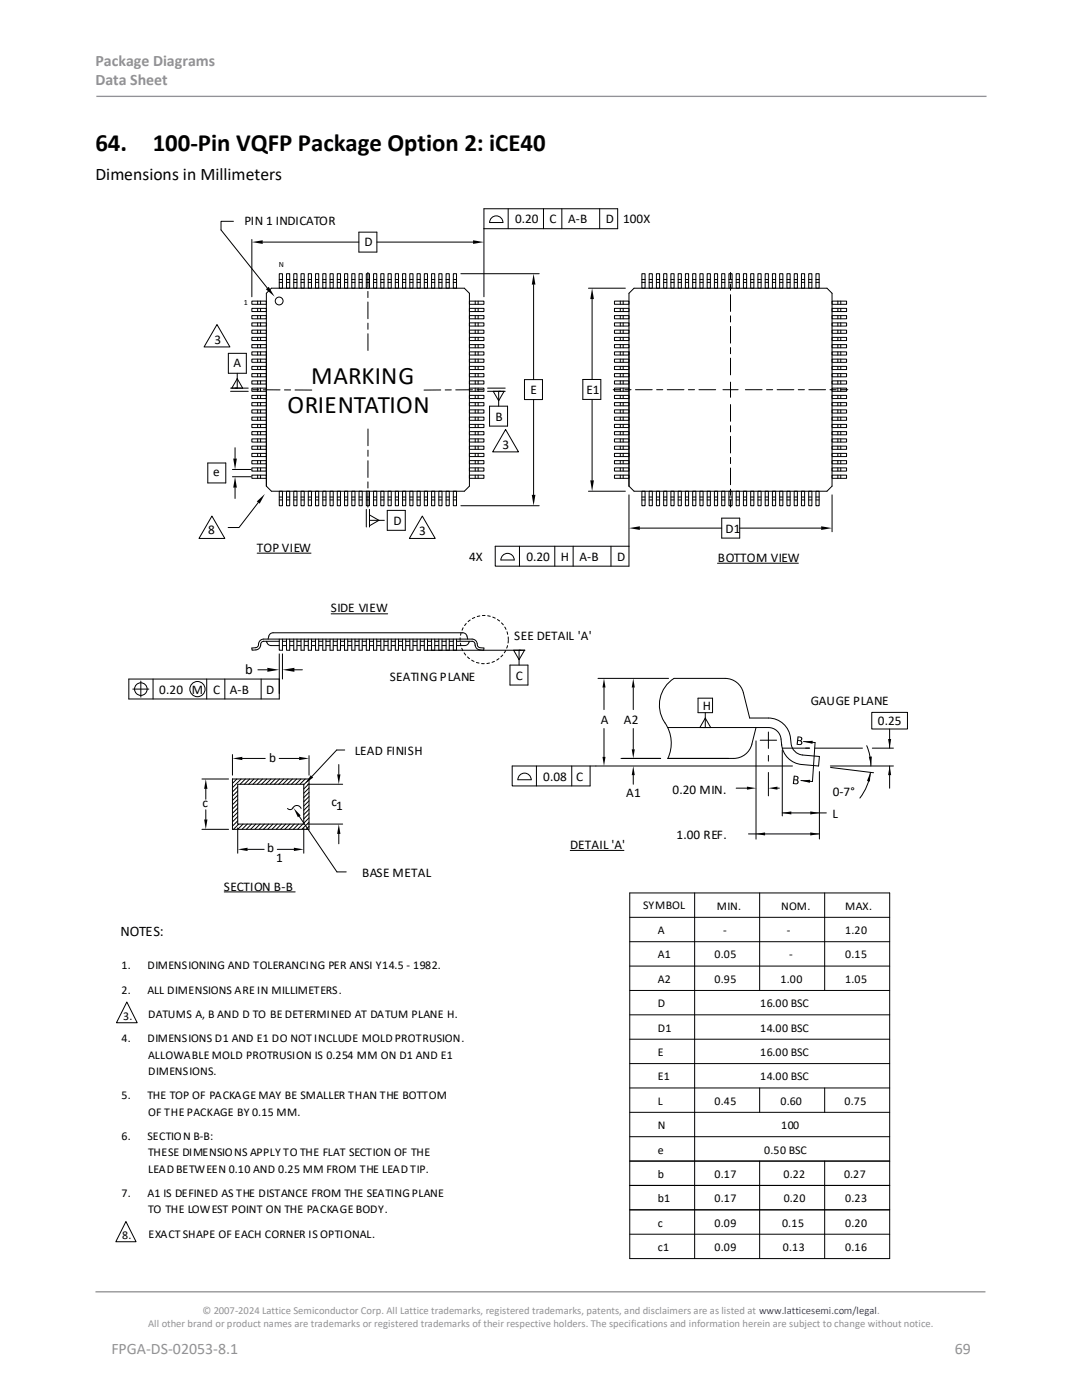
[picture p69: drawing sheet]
<svg xmlns="http://www.w3.org/2000/svg" width="216mm" height="279mm" viewBox="0 0 216 279" stroke-linecap="round" stroke-linejoin="round" font-family="sans-serif">
<defs><g id="words">
<g font-size="5">
<text x="19" y="30.1">64.</text>
<text x="30.5" y="30.1">100-Pin VQFP Package Option 2: iCE40</text>
<text x="62.1" y="76.6">MARKING</text>
<text x="57.4" y="82.4">ORIENTATION</text>
</g>
<text font-size="3.5" x="19" y="35.9">Dimensions in Millimeters</text>
<g font-size="3.2" fill="#919195">
<text x="19" y="13.2">Package Diagrams</text>
<text x="19" y="17.1">Data Sheet</text>
<text x="22.2" y="270.2">FPGA-DS-02053-8.1</text>
<text x="190.5" y="270.2">69</text>
</g>
<g font-size="2.9">
<text x="48.9" y="134.4">b</text>
<text x="24" y="186.8">NOTES:</text>
</g>
<g font-size="2.6">
<text x="48.8" y="44.9">PIN 1 INDICATOR</text>
<text x="102.8" y="44.5">0.20</text>
<text x="109.6" y="44.5">C</text>
<text x="113.4" y="44.5">A-B</text>
<text x="120.9" y="44.5">D</text>
<text x="124.4" y="44.5">100X</text>
<text x="72.7" y="49.2">D</text>
<text x="42.8" y="68.6">3</text>
<text x="46.6" y="73.3">A</text>
<text x="98.9" y="83.9">B</text>
<text x="105.8" y="78.6">E</text>
<text x="117" y="78.6">E1</text>
<text x="100.2" y="89.5">3</text>
<text x="42.5" y="94.9">e</text>
<text x="41.6" y="106.6">8</text>
<text x="78.5" y="104.7">D</text>
<text x="83.7" y="106.8">3</text>
<text x="144.8" y="106.3">D1</text>
<text x="51.2" y="110.1">TOP VIEW</text>
<text x="93.6" y="111.9">4X</text>
<text x="105" y="111.9">0.20</text>
<text x="111.9" y="111.9">H</text>
<text x="115.6" y="111.9">A-B</text>
<text x="123.1" y="111.9">D</text>
<text x="143.2" y="112.1">BOTTOM VIEW</text>
<text x="66" y="122.2">SIDE VIEW</text>
<text x="102.6" y="127.8">SEE DETAIL 'A'</text>
<text x="77.8" y="135.9">SEATING PLANE</text>
<text x="102.9" y="135.7">C</text>
<text x="31.8" y="138.5">0.20 M</text>
<text x="42.5" y="138.5">C</text>
<text x="45.9" y="138.5">A-B</text>
<text x="53.1" y="138.5">D</text>
<text x="140.2" y="141.6">H</text>
<text x="161.8" y="140.7">GAUGE PLANE</text>
<text x="119.9" y="144.4">A</text>
<text x="124.5" y="144.4">A2</text>
<text x="175.2" y="144.8">0.25</text>
<text x="53.7" y="152.1">b</text>
<text x="70.8" y="150.6">LEAD FINISH</text>
<text x="108.4" y="155.8">0.08</text>
<text x="115" y="155.8">C</text>
<text x="40.4" y="161.1">c</text>
<text x="66.1" y="160.8">c</text>
<text x="67.1" y="161.7">1</text>
<text x="125" y="159">A1</text>
<text x="134.2" y="158.4">0.20 MIN.</text>
<text x="166.2" y="158.8">0-7°</text>
<text x="135" y="167.4">1.00 REF.</text>
<text x="166.1" y="163.2">L</text>
<text x="53.3" y="170.1">b</text>
<text x="55.1" y="171.9">1</text>
<text x="113.8" y="169.5">DETAIL 'A'</text>
<text x="44.6" y="177.8">SECTION B-B</text>
<text x="72.2" y="175.1">BASE METAL</text>
</g>
<g font-size="2.4">
<text x="128.3" y="181.5">SYMBOL</text>
<text x="143" y="181.5">MIN.</text>
<text x="155.9" y="181.5">NOM.</text>
<text x="168.7" y="181.5">MAX.</text>
<text x="131.3" y="191.3">A1</text>
<text x="131.3" y="186.4">A</text>
<text x="142.6" y="191.3">0.05</text>
<text x="144.3" y="186.4">-</text>
<text x="157" y="186.4">-</text>
<text x="157.5" y="191.3">-</text>
<text x="168.7" y="191.3">0.15</text>
<text x="168.7" y="186.4">1.20</text>
<text x="24.3" y="193.4">1.</text>
<text x="29.4" y="193.4">DIMENSIONING AND TOLERANCING PER ANSI Y14.5 - 1982.</text>
<text x="131.3" y="196.1">A2</text>
<text x="142.6" y="196.1">0.95</text>
<text x="155.7" y="196.1">1.00</text>
<text x="168.7" y="196.1">1.05</text>
<text x="24.3" y="198.3">2.</text>
<text x="24.6" y="203.6">3.</text>
<text x="29.4" y="198.3">ALL DIMENSIONS ARE IN MILLIMETERS.</text>
<text x="29.5" y="203.2">DATUMS A, B AND D TO BE DETERMINED AT DATUM PLANE H.</text>
<text x="131.3" y="201">D</text>
<text x="151.7" y="201">16.00 BSC</text>
<text x="24.3" y="208">4.</text>
<text x="29.4" y="208">DIMENSIONS D1 AND E1 DO NOT INCLUDE MOLD PROTRUSION.</text>
<text x="131.3" y="205.9">D1</text>
<text x="151.7" y="205.9">14.00 BSC</text>
<text x="29.6" y="211.3">ALLOWABLE MOLD PROTRUSION IS 0.254 MM ON D1 AND E1</text>
<text x="29.6" y="214.5">DIMENSIONS.</text>
<text x="131.3" y="215.6">E1</text>
<text x="131.3" y="210.7">E</text>
<text x="151.7" y="215.6">14.00 BSC</text>
<text x="151.7" y="210.7">16.00 BSC</text>
<text x="24.3" y="219.4">5.</text>
<text x="29.4" y="219.4">THE TOP OF PACKAGE MAY BE SMALLER THAN THE BOTTOM</text>
<text x="131.3" y="220.5">L</text>
<text x="142.6" y="220.5">0.45</text>
<text x="155.7" y="220.5">0.60</text>
<text x="168.5" y="220.5">0.75</text>
<text x="24.3" y="227.5">6.</text>
<text x="29.4" y="227.5">SECTION B-B:</text>
<text x="29.6" y="222.6">OF THE PACKAGE BY 0.15 MM.</text>
<text x="131.3" y="225.4">N</text>
<text x="155.9" y="225.4">100</text>
<text x="29.6" y="230.8">THESE DIMENSIONS APPLY TO THE FLAT SECTION OF THE</text>
<text x="131.3" y="230.2">e</text>
<text x="152.5" y="230.2">0.50 BSC</text>
<text x="24.3" y="238.9">7.</text>
<text x="29.4" y="238.9">A1 IS DEFINED AS THE DISTANCE FROM THE SEATING PLANE</text>
<text x="29.6" y="234">LEAD BETWEEN 0.10 AND 0.25 MM FROM THE LEAD TIP.</text>
<text x="131.3" y="240">b1</text>
<text x="131.3" y="235.1">b</text>
<text x="142.6" y="240">0.17</text>
<text x="142.6" y="235.1">0.17</text>
<text x="156.3" y="235.1">0.22</text>
<text x="156.4" y="240">0.20</text>
<text x="168.4" y="235.1">0.27</text>
<text x="168.7" y="240">0.23</text>
<text x="29.6" y="242.1">TO THE LOWEST POINT ON THE PACKAGE BODY.</text>
<text x="131.3" y="244.8">c</text>
<text x="142.6" y="244.8">0.09</text>
<text x="156.1" y="244.8">0.15</text>
<text x="168.7" y="244.8">0.20</text>
<text x="24.4" y="247.3">8.</text>
<text x="29.6" y="247">EXACT SHAPE OF EACH CORNER IS OPTIONAL.</text>
<text x="131.3" y="249.7">c1</text>
<text x="142.6" y="249.7">0.09</text>
<text x="156.2" y="249.7">0.13</text>
<text x="168.7" y="249.7">0.16</text>
</g>
<g font-size="2.1" fill="#919195">
<text x="40.4" y="262.3">© 2007-2024 Lattice Semiconductor Corp. All Lattice trademarks, registered trademarks, patents, and disclaimers are as listed at www.latticesemi.com/legal.</text>
<text x="29.6" y="264.9">All other brand or product names are trademarks or registered trademarks of their respective holders. The specifications and information herein are subject to change without notice.</text>
</g>
<g font-size="1.6">
<text x="55.6" y="53.3">N</text>
<text x="48.6" y="60.9">1</text>
</g>
</g></defs>
<path d="M19.2 19.2h177.6M19 257.8h177.6" fill="none" stroke="#919195" stroke-width=".26"/>
<g fill="none" stroke="#000" stroke-width=".2">
<path d="M46.6 44.2h-2.5v1.7l9.2 11.6M50.3 47.8v11.4M52.4 48.3h19.2M53.1 58.5l1.1-1h38.5l1 1v38.5l-1 1h-38.5l-1.1-1zM55.7 54.6h.7v2.9h-.7zM55.7 56.4h.7M55.7 55.8h.7M57.2 56.4h.6M57.2 55.8h.6M57.2 54.6h.6v2.9h-.6zM58.6 54.6h.7v2.9h-.7zM58.6 56.4h.7"/>
<path d="M58.6 55.8h.7M60.1 54.6h.6v2.9h-.6zM60.1 56.4h.6M60.1 55.8h.6M61.5 56.4h.7M61.5 55.8h.7M61.5 54.6h.7v2.9h-.7zM63 54.6h.6v2.9h-.6zM63 56.4h.6M63 55.8h.6M64.4 54.6h.6v2.9h-.6zM64.4 56.4h.6"/>
<path d="M64.4 55.8h.6M65.9 56.4h.6M65.9 55.8h.6M65.9 54.6h.6v2.9h-.6zM67.3 54.6h.6v2.9h-.6zM67.3 56.4h.6M67.3 55.8h.6M68.7 54.6h.7v2.9h-.7zM68.7 56.4h.7M68.7 55.8h.7M70.2 56.4h.6M70.2 55.8h.6"/>
<path d="M70.2 54.6h.6v2.9h-.6zM71.6 46.3h3.6v4h-3.6zM71.6 54.6h.7v2.9h-.7zM71.6 56.4h.7M71.6 55.8h.7M73.1 56.4h.6M73.1 55.8h.6M73.1 54.6h.6v2.9h-.6zM74.5 56.4h.7M74.5 55.8h.7M74.5 54.6h.7v2.9h-.7zM75.2 48.3h19.2"/>
<path d="M76 54.6h.6v2.9h-.6zM76 56.4h.6M76 55.8h.6M77.4 56.4h.7M77.4 55.8h.7M77.4 54.6h.7v2.9h-.7zM78.9 54.6h.6v2.9h-.6zM78.9 56.4h.6M78.9 55.8h.6M80.3 54.6h.7v2.9h-.7zM80.3 56.4h.7M80.3 55.8h.7"/>
<path d="M81.8 54.6h.6v2.9h-.6zM81.8 56.4h.6M81.8 55.8h.6M83.2 54.6h.7v2.9h-.7zM83.2 56.4h.7M83.2 55.8h.7M84.7 54.6h.6v2.9h-.6zM84.7 56.4h.6M84.7 55.8h.6M86.1 54.6h.7v2.9h-.7zM86.1 56.4h.7M86.1 55.8h.7"/>
<path d="M87.6 54.6h.6v2.9h-.6zM87.6 56.4h.6M87.6 55.8h.6M89 56.4h.6M89 55.8h.6M89 54.6h.6v2.9h-.6zM90.5 54.6h.6v2.9h-.6zM90.5 56.4h.6M90.5 55.8h.6M92 54.6h15.6M96.6 45.6h26.6v-3.9h-26.6v17.5M97.7 44.4h2.7a1.33 1.33 0 0 0-1.4-1.3 1.33 1.33 0 0 0-1.3 1.3"/>
<path d="M101.4 41.7v3.9M106.5 56.8v19M108.4 41.7v3.9M112.1 41.7v3.9M117.4 57.5h7.4M118.1 59.7v16M119.7 41.7v3.9M125.5 58.5l1-1h38.5l1 1v38.5l-1 1h-38.5l-1-1zM128.1 54.6h.6v2.9h-.6zM128.1 56.4h.6M128.1 55.8h.6M129.5 54.6h.7v2.9h-.7z"/>
<path d="M129.5 56.4h.7M129.5 55.8h.7M131 54.6h.6v2.9h-.6zM131 56.4h.6M131 55.8h.6M132.4 54.6h.7v2.9h-.7zM132.4 56.4h.7M132.4 55.8h.7M133.9 54.6h.6v2.9h-.6zM133.9 56.4h.6M133.9 55.8h.6M135.3 54.6h.7v2.9h-.7z"/>
<path d="M135.3 56.4h.7M135.3 55.8h.7M136.8 54.6h.6v2.9h-.6zM136.8 56.4h.6M136.8 55.8h.6M138.2 54.6h.6v2.9h-.6zM138.2 56.4h.6M138.2 55.8h.6M139.7 54.6h.6v2.9h-.6zM139.7 56.4h.6M139.7 55.8h.6M141.1 54.6h.6v2.9h-.6z"/>
<path d="M141.1 56.4h.6M141.1 55.8h.6M142.6 54.6h.6v2.9h-.6zM142.6 56.4h.6M142.6 55.8h.6M144 54.6h.6v2.9h-.6zM144 56.4h.6M144 55.8h.6M145.4 54.6h.7v2.9h-.7zM145.4 56.4h.7M145.4 55.8h.7M146.9 54.6h.6v2.9h-.6z"/>
<path d="M146.9 56.4h.6M146.9 55.8h.6M148.3 54.6h.7v2.9h-.7zM148.3 56.4h.7M148.3 55.8h.7M149.8 54.6h.6v2.9h-.6zM149.8 56.4h.6M149.8 55.8h.6M151.2 54.6h.7v2.9h-.7zM151.2 56.4h.7M151.2 55.8h.7M152.7 54.6h.6v2.9h-.6z"/>
<path d="M152.7 56.4h.6M152.7 55.8h.6M154.1 54.6h.7v2.9h-.7zM154.1 56.4h.7M154.1 55.8h.7M155.6 54.6h.6v2.9h-.6zM155.6 56.4h.6M155.6 55.8h.6M157 54.6h.7v2.9h-.7zM157 56.4h.7M157 55.8h.7M158.5 54.6h.6v2.9h-.6z"/>
<path d="M158.5 56.4h.6M158.5 55.8h.6M159.9 54.6h.7v2.9h-.7zM159.9 56.4h.7M159.9 55.8h.7M161.4 54.6h.6v2.9h-.6zM161.4 56.4h.6M161.4 55.8h.6M162.8 54.6h.7v2.9h-.7zM162.8 56.4h.7M162.8 55.8h.7M43.3 64.8l2.6 4.4h-5.2z"/>
<path d="M45.6 70.5h3.6v4h-3.6zM46 77.5h3.5M46 78.1h3.5M46.3 77.5l1-1.9 1.1 1.9M47.3 74.5v3M50.3 77.5h2.8v.6h-2.8zM50.3 78.9h2.8v.6h-2.8zM50.3 76h2.8v.6h-2.8zM50.3 74.6h2.8v.6h-2.8zM50.3 73.1h2.8v.7h-2.8zM50.3 71.7h2.8v.6h-2.8zM50.3 70.2h2.8v.7h-2.8z"/>
<path d="M50.3 68.8h2.8v.6h-2.8zM50.3 67.3h2.8v.7h-2.8zM50.3 61.5h2.8v.7h-2.8zM50.3 65.9h2.8v.6h-2.8zM50.3 64.4h2.8v.7h-2.8zM50.3 63h2.8v.6h-2.8zM50.3 60.1h2.8v.6h-2.8zM51.4 60.1v.6M51.4 61.5v.7M51.4 63v.6M51.4 64.4v.7M51.4 65.9v.6"/>
<path d="M51.4 67.3v.7M51.4 68.8v.6M51.4 70.2v.7M51.4 71.7v.6M51.4 73.1v.7M51.4 74.6v.6M51.4 76v.6M51.4 77.5v.6M51.4 78.9v.6M52 60.1v.6M52 61.5v.7M52 63v.6"/>
<path d="M52 64.4v.7M52 65.9v.6M52 67.3v.7M52 68.8v.6M52 70.2v.7M52 71.7v.6M52 73.1v.7M52 74.6v.6M52 76v.6M52 77.5v.6M52 78.9v.6M93.7 77.5h2.9v.6h-2.9z"/>
<path d="M93.7 78.9h2.9v.6h-2.9zM93.7 73.1h2.9v.7h-2.9zM93.7 71.7h2.9v.6h-2.9zM93.7 74.6h2.9v.6h-2.9zM93.7 76h2.9v.6h-2.9zM93.7 67.3h2.9v.7h-2.9zM93.7 68.8h2.9v.6h-2.9zM93.7 70.2h2.9v.7h-2.9zM93.7 61.5h2.9v.7h-2.9zM93.7 63h2.9v.6h-2.9zM93.7 65.9h2.9v.6h-2.9zM93.7 64.4h2.9v.7h-2.9z"/>
<path d="M93.7 60.1h2.9v.6h-2.9zM94.8 60.1v.6M94.8 61.5v.7M94.8 63v.6M94.8 64.4v.7M94.8 65.9v.6M94.8 67.3v.7M94.8 68.8v.6M94.8 70.2v.7M94.8 71.7v.6M94.8 73.1v.7M94.8 74.6v.6"/>
<path d="M94.8 76v.6M94.8 77.5v.6M94.8 78.9v.6M95.4 60.1v.6M95.4 61.5v.7M95.4 63v.6M95.4 64.4v.7M95.4 65.9v.6M95.4 67.3v.7M95.4 68.8v.6M95.4 70.2v.7M95.4 71.7v.6"/>
<path d="M95.4 73.1v.7M95.4 74.6v.6M95.4 76v.6M95.4 77.5v.6M95.4 78.9v.6M97.3 77.5h3.5M97.3 78.1h3.5M98.4 78.1l1.1 1.9M99.5 80v1.1M99.9 78.1h-.4v1.9M100.6 78.1l-1.1 1.9M106.5 79.7v19.1"/>
<path d="M108.2 79.7v-3.9h-3.5v3.9h3.5M116.3 75.7h3.6v4h-3.6zM118.1 79.7v16.2M122.6 78.9h2.9v.6h-2.9zM122.6 77.5h2.9v.6h-2.9zM122.6 71.7h2.9v.6h-2.9zM122.6 73.1h2.9v.7h-2.9zM122.6 74.6h2.9v.6h-2.9zM122.6 76h2.9v.6h-2.9zM122.6 67.3h2.9v.7h-2.9zM122.6 68.8h2.9v.6h-2.9zM122.6 70.2h2.9v.7h-2.9z"/>
<path d="M122.6 61.5h2.9v.7h-2.9zM122.6 63h2.9v.6h-2.9zM122.6 64.4h2.9v.7h-2.9zM122.6 65.9h2.9v.6h-2.9zM122.6 60.1h2.9v.6h-2.9zM123.8 60.1v.6M123.8 61.5v.7M123.8 63v.6M123.8 64.4v.7M123.8 65.9v.6M123.8 67.3v.7M123.8 68.8v.6"/>
<path d="M123.8 70.2v.7M123.8 71.7v.6M123.8 73.1v.7M123.8 74.6v.6M123.8 76v.6M123.8 77.5v.6M123.8 78.9v.6M124.3 60.1v.6M124.3 61.5v.7M124.3 63v.6M124.3 64.4v.7M124.3 65.9v.6"/>
<path d="M124.3 67.3v.7M124.3 68.8v.6M124.3 70.2v.7M124.3 71.7v.6M124.3 73.1v.7M124.3 74.6v.6M124.3 76v.6M124.3 77.5v.6M124.3 78.9v.6M144.3 77.8h3M145.8 76.3v3M166 78.9h2.9v.6h-2.9z"/>
<path d="M166 77.5h2.9v.6h-2.9zM166 76h2.9v.6h-2.9zM166 74.6h2.9v.6h-2.9zM166 71.7h2.9v.6h-2.9zM166 70.2h2.9v.7h-2.9zM166 68.8h2.9v.6h-2.9zM166 67.3h2.9v.7h-2.9zM166 73.1h2.9v.7h-2.9zM166 64.4h2.9v.7h-2.9zM166 65.9h2.9v.6h-2.9zM166 63h2.9v.6h-2.9zM166 61.5h2.9v.7h-2.9z"/>
<path d="M166 60.1h2.9v.6h-2.9zM167.2 67.3v.7M167.2 68.8v.6M167.2 70.2v.7M167.2 71.7v.6M167.2 73.1v.7M167.2 74.6v.6M167.2 76v.6M167.2 77.5v.6M167.2 78.9v.6M167.2 60.1v.6M167.2 61.5v.7"/>
<path d="M167.2 63v.6M167.2 64.4v.7M167.2 65.9v.6M167.8 67.3v.7M167.8 68.8v.6M167.8 70.2v.7M167.8 71.7v.6M167.8 73.1v.7M167.8 74.6v.6M167.8 76v.6M167.8 77.5v.6M167.8 78.9v.6"/>
<path d="M167.8 60.1v.6M167.8 61.5v.7M167.8 63v.6M167.8 64.4v.7M167.8 65.9v.6M41.5 92.4h3.6v4h-3.6zM46.4 95.1h3.7M46.4 93.7h3.7M46.9 89.4v2.1M46.9 97.3v2.2M50.3 94.8h2.8v.7h-2.8zM50.3 93.4h2.8v.6h-2.8z"/>
<path d="M50.3 91.9h2.8v.7h-2.8zM50.3 89h2.8v.7h-2.8zM50.3 87.6h2.8v.6h-2.8zM50.3 90.5h2.8v.6h-2.8zM50.3 81.8h2.8v.6h-2.8zM50.3 86.1h2.8v.7h-2.8zM50.3 84.7h2.8v.6h-2.8zM50.3 83.2h2.8v.7h-2.8zM50.3 80.4h2.8v.6h-2.8zM51.4 80.4v.6M51.4 81.8v.6M51.4 83.2v.7"/>
<path d="M51.4 84.7v.6M51.4 86.1v.7M51.4 87.6v.6M51.4 89v.7M51.4 90.5v.6M51.4 91.9v.7M51.4 93.4v.6M51.4 94.8v.7M52 80.4v.6M52 81.8v.6M52 83.2v.7M52 84.7v.6"/>
<path d="M52 86.1v.7M52 87.6v.6M52 89v.7M52 90.5v.6M52 91.9v.7M52 93.4v.6M52 94.8v.7M55.7 98h.7v2.9h-.7zM55.7 99.2h.7M55.7 99.8h.7M57.2 98h.6v2.9h-.6zM57.2 99.2h.6"/>
<path d="M57.2 99.8h.6M58.6 98h.7v2.9h-.7zM58.6 99.2h.7M58.6 99.8h.7M60.1 99.2h.6M60.1 99.8h.6M60.1 98h.6v2.9h-.6zM61.5 98h.7v2.9h-.7zM61.5 99.2h.7M61.5 99.8h.7M63 98h.6v2.9h-.6zM63 99.2h.6"/>
<path d="M63 99.8h.6M64.4 98h.6v2.9h-.6zM64.4 99.2h.6M64.4 99.8h.6M65.9 98h.6v2.9h-.6zM65.9 99.2h.6M65.9 99.8h.6M67.3 98h.6v2.9h-.6zM67.3 99.2h.6M67.3 99.8h.6M68.7 98h.7v2.9h-.7zM68.7 99.2h.7"/>
<path d="M68.7 99.8h.7M70.2 98h.6v2.9h-.6zM70.2 99.2h.6M70.2 99.8h.6M71.6 98h.7v2.9h-.7zM71.6 99.2h.7M71.6 99.8h.7M73.1 98h.6v2.9h-.6zM73.1 99.2h.6M73.1 99.8h.6M74.5 98h.7v2.9h-.7zM74.5 99.2h.7"/>
<path d="M74.5 99.8h.7M76 98h.6v2.9h-.6zM76 99.2h.6M76 99.8h.6M77.4 98h.7v2.9h-.7zM77.4 99.2h.7M77.4 99.8h.7M78.9 98h.6v2.9h-.6zM78.9 99.2h.6M78.9 99.8h.6M80.3 98h.7v2.9h-.7zM80.3 99.2h.7"/>
<path d="M80.3 99.8h.7M81.8 98h.6v2.9h-.6zM81.8 99.2h.6M81.8 99.8h.6M83.2 98h.7v2.9h-.7zM83.2 99.2h.7M83.2 99.8h.7M84.7 98h.6v2.9h-.6zM84.7 99.2h.6M84.7 99.8h.6M86.1 98h.7v2.9h-.7zM86.1 99.2h.7"/>
<path d="M86.1 99.8h.7M87.6 98h.6v2.9h-.6zM87.6 99.2h.6M87.6 99.8h.6M89 98h.6v2.9h-.6zM89 99.2h.6M89 99.8h.6M90.5 98h.6v2.9h-.6zM90.5 99.2h.6M90.5 99.8h.6M93.7 91.9h2.9v.7h-2.9zM93.7 93.4h2.9v.6h-2.9z"/>
<path d="M93.7 94.8h2.9v.7h-2.9zM93.7 87.6h2.9v.6h-2.9zM93.7 89h2.9v.7h-2.9zM93.7 90.5h2.9v.6h-2.9zM93.7 81.8h2.9v.6h-2.9zM93.7 84.7h2.9v.6h-2.9zM93.7 86.1h2.9v.7h-2.9zM93.7 83.2h2.9v.7h-2.9zM93.7 80.4h2.9v.6h-2.9zM94.8 80.4v.6M94.8 81.8v.6M94.8 83.2v.7"/>
<path d="M94.8 84.7v.6M94.8 86.1v.7M94.8 87.6v.6M94.8 89v.7M94.8 90.5v.6M94.8 91.9v.7M94.8 93.4v.6M94.8 94.8v.7M95.4 80.4v.6M95.4 81.8v.6M95.4 83.2v.7M95.4 84.7v.6"/>
<path d="M95.4 86.1v.7M95.4 87.6v.6M95.4 89v.7M95.4 90.5v.6M95.4 91.9v.7M95.4 93.4v.6M95.4 94.8v.7M97.7 81.1h3.6v3.9h-3.6zM100.9 85.7l2.6 4.5h-5.2zM117.4 98h7.4M122.6 91.9h2.9v.7h-2.9zM122.6 93.4h2.9v.6h-2.9z"/>
<path d="M122.6 94.8h2.9v.7h-2.9zM122.6 90.5h2.9v.6h-2.9zM122.6 87.6h2.9v.6h-2.9zM122.6 89h2.9v.7h-2.9zM122.6 83.2h2.9v.7h-2.9zM122.6 84.7h2.9v.6h-2.9zM122.6 86.1h2.9v.7h-2.9zM122.6 81.8h2.9v.6h-2.9zM122.6 80.4h2.9v.6h-2.9zM123.8 80.4v.6M123.8 81.8v.6M123.8 83.2v.7"/>
<path d="M123.8 84.7v.6M123.8 86.1v.7M123.8 87.6v.6M123.8 89v.7M123.8 90.5v.6M123.8 91.9v.7M123.8 93.4v.6M123.8 94.8v.7M124.3 80.4v.6M124.3 81.8v.6M124.3 83.2v.7M124.3 84.7v.6"/>
<path d="M124.3 86.1v.7M124.3 87.6v.6M124.3 89v.7M124.3 90.5v.6M124.3 91.9v.7M124.3 93.4v.6M124.3 94.8v.7M125.5 98.8v14.2h-26.7v-4h26.7M128.1 98h.6v2.9h-.6zM128.1 99.2h.6M128.1 99.8h.6M129.5 98h.7v2.9h-.7z"/>
<path d="M129.5 99.2h.7M129.5 99.8h.7M131 98h.6v2.9h-.6zM131 99.2h.6M131 99.8h.6M132.4 98h.7v2.9h-.7zM132.4 99.2h.7M132.4 99.8h.7M133.9 98h.6v2.9h-.6zM133.9 99.2h.6M133.9 99.8h.6M135.3 98h.7v2.9h-.7z"/>
<path d="M135.3 99.2h.7M135.3 99.8h.7M136.8 98h.6v2.9h-.6zM136.8 99.2h.6M136.8 99.8h.6M138.2 98h.6v2.9h-.6zM138.2 99.2h.6M138.2 99.8h.6M139.7 98h.6v2.9h-.6zM139.7 99.2h.6M139.7 99.8h.6M141.1 98h.6v2.9h-.6z"/>
<path d="M141.1 99.2h.6M141.1 99.8h.6M142.6 98h.6v2.9h-.6zM142.6 99.2h.6M142.6 99.8h.6M144 98h.6v2.9h-.6zM144 99.2h.6M144 99.8h.6M145.4 98h.7v2.9h-.7zM145.4 99.2h.7M145.4 99.8h.7M146.9 98h.6v2.9h-.6z"/>
<path d="M146.9 99.2h.6M146.9 99.8h.6M148.3 98h.7v2.9h-.7zM148.3 99.2h.7M148.3 99.8h.7M149.8 98h.6v2.9h-.6zM149.8 99.2h.6M149.8 99.8h.6M151.2 98h.7v2.9h-.7zM151.2 99.2h.7M151.2 99.8h.7M152.7 98h.6v2.9h-.6z"/>
<path d="M152.7 99.2h.6M152.7 99.8h.6M154.1 98h.7v2.9h-.7zM154.1 99.2h.7M154.1 99.8h.7M155.6 98h.6v2.9h-.6zM155.6 99.2h.6M155.6 99.8h.6M157 98h.7v2.9h-.7zM157 99.2h.7M157 99.8h.7M158.5 98h.6v2.9h-.6z"/>
<path d="M158.5 99.2h.6M158.5 99.8h.6M159.9 98h.7v2.9h-.7zM159.9 99.2h.7M159.9 99.8h.7M161.4 98h.6v2.9h-.6zM161.4 99.2h.6M161.4 99.8h.6M162.8 98h.6v2.9h-.6zM162.8 99.2h.6M162.8 99.8h.6M166 94.8h2.9v.7h-2.9z"/>
<path d="M166 93.4h2.9v.6h-2.9zM166 91.9h2.9v.7h-2.9zM166 90.5h2.9v.6h-2.9zM166 89h2.9v.7h-2.9zM166 87.6h2.9v.6h-2.9zM166 83.2h2.9v.7h-2.9zM166 86.1h2.9v.7h-2.9zM166 84.7h2.9v.6h-2.9zM166 81.8h2.9v.6h-2.9zM166 80.4h2.9v.6h-2.9zM166 98.8v7.3M167.2 80.4v.6"/>
<path d="M167.2 81.8v.6M167.2 83.2v.7M167.2 84.7v.6M167.2 86.1v.7M167.2 87.6v.6M167.2 89v.7M167.2 90.5v.6M167.2 91.9v.7M167.2 93.4v.6M167.2 94.8v.7M167.8 80.4v.6M167.8 81.8v.6"/>
<path d="M167.8 83.2v.7M167.8 84.7v.6M167.8 86.1v.7M167.8 87.6v.6M167.8 89v.7M167.8 90.5v.6M167.8 91.9v.7M167.8 93.4v.6M167.8 94.8v.7M42.3 103l2.6 4.5h-5.2zM51.3 110.4h10.8zM51.5 100.3l-3.8 5h-2.2"/>
<path d="M73.1 101.7v3.5M73.7 101.7v3.5M73.7 103.8h3M73.7 102.8l1.9 1-1.9 1.1M77.3 101.9h3.6v3.9h-3.6zM84.3 103l2.5 4.5h-5.1zM92 100.9h15.6M100.2 111a1.33 1.33 0 0 1 1.5-.5 1.33 1.33 0 0 1 .9 1.3h-2.6zM103.7 109v4M110.7 109v4M114.4 109v4M121.9 109v4"/>
<path d="M127.7 105.4h16.3M143.2 112.4h16.1zM144 103.4h3.6v4h-3.6zM147.6 105.4h16.3M26.5 137.5h3.2M28.1 135.9v3.2M30.5 135.5v4M41.2 135.5v4M44.9 135.5v4M51.5 133.7h1.8M52 128.8a1.03 1.03 0 0 1-.9 .9l-.8 .1v-.5h.7a.67 .67 0 0 0 .6-.8 1.03 1.03 0 0 1 1-1h41.6a1.31 1.31 0 0 1 1.1 1.5l.5 .3h.8l-.1 .5a1.36 1.36 0 0 1-1.7-1M52.1 135.5v4"/>
<path d="M52.6 128h3.1M52.6 128a.68 .68 0 0 0-.6 .8M53.2 128v.2a.88 .88 0 0 0 .9 .6h1.6M53.5 127.5a1.15 1.15 0 0 1 1-1.2h37.9a1.08 1.08 0 0 1 .9 1.2M55.7 127.5v2.3h.7v-2.3M55.7 130.5v9h-30v-4h30M56.4 128h.8M56.4 128.8h.8M56.4 130.5v5M57.2 127.5v2.3h.6v-2.3M57.8 128h.8M57.8 128.8h.8"/>
<path d="M58.5 133.7h1.8M58.6 127.5v2.3h.7v-2.3M59.3 128h.8M59.3 128.8h.8M60.1 127.5v2.3h.6v-2.3M60.7 128h.8M60.7 128.8h.8M61.5 127.5v2.3h.7v-2.3M62.2 128h.8M62.2 128.8h.8M63 127.5v2.3h.6v-2.3M63.6 128h.8"/>
<path d="M63.6 128.8h.8M64.4 127.5v2.3h.6v-2.3M65 128h.9M65 128.8h.9M65.9 127.5v2.3h.6v-2.3M66.1 122.5h11.3zM66.5 128h.8M66.5 128.8h.8M67.3 127.5v2.3h.6v-2.3M67.9 128h.8M67.9 128.8h.8M68.7 127.5v2.3h.7v-2.3"/>
<path d="M69.4 128h.8M69.4 128.8h.8M70.2 127.5v2.3h.6v-2.3M70.8 128h.8M70.8 128.8h.8M71.6 127.5v2.3h.7v-2.3M72.3 128h.8M72.3 128.8h.8M73.1 127.5v2.3h.6v-2.3M73.7 128h.8M73.7 128.8h.8M74.5 127.5v2.3h.7v-2.3"/>
<path d="M75.2 128h.8M75.2 128.8h.8M76 127.5v2.3h.6v-2.3M76.6 128h.8M76.6 128.8h.8M77.4 127.5v2.3h.7v-2.3M78.1 128h.8M78.1 128.8h.8M78.9 127.5v2.3h.6v-2.3M79.5 128h.8M79.5 128.8h.8M80.3 127.5v2.3h.7v-2.3"/>
<path d="M81 128h.8M81 128.8h.8M81.8 127.5v2.3h.6v-2.3M82.4 128h.8M82.4 128.8h.8M83.2 127.5v2.3h.7v-2.3M83.9 128h.8M83.9 128.8h.8M84.7 127.5v2.3h20.1M85.3 128h.8M85.3 128.8h.8M85.3 127.5v2.3"/>
<path d="M86.1 127.5v2.3M86.8 128h.8M86.8 128.8h.8M86.8 127.5v2.3M87.6 127.5v2.3M88.2 128h.8M88.2 128.8h.8M88.2 127.5v2.3M89 127.5v2.3M89.6 128h.9M89.6 128.8h.9M89.6 127.5v2.3"/>
<path d="M90.5 127.5v2.3M91.1 128h3.1M91.1 127.5v2.3M93.6 128v.2a.88 .88 0 0 1-.9 .6h-1.6M94.2 128a.68 .68 0 0 1 .6 .8M101.8 132.7h3.5v4h-3.5zM102.5 129.8l1.1 1.8 1.1-1.8M103.6 129.8v2.9M119.3 135.4h14.1M120.5 137.2v4.4M126.4 137.2v4.4M139.3 139.3h2.9v2.9h-2.9z"/>
<path d="M40.3 155.5h5.3M41.1 157.4v2.1M46.4 155.5h15.3v10h-15.3zM46.4 150.6v4.1M46.4 155.5h.1M47.3 155.5l-.9 .8M47.4 156.5h13.2v8h-13.2zM47.4 159.6l-1 1M47.4 158.7l-1 1.1M47.4 157.8l-1 1.1M47.4 157l-1 1M48.1 155.5l-1.7 1.7"/>
<path d="M48.4 151.4h4.5M49 155.5l-1.1 1M49.8 155.5l-1 1M50.7 155.5l-1.1 1M51.5 155.5l-1 1M52.4 155.5l-1.1 1M53.2 155.5l-1 1M54.1 155.5l-1.1 1M54.9 155.5l-1 1M55.7 151.4h4M55.8 155.5l-1.1 1M56.6 155.5l-1 1"/>
<path d="M57.5 155.5l-1.1 1M58.3 155.5l-1 1M59.2 155.5l-1.1 1M60 155.5l-1 1M60.9 155.5l-1.1 1M61.4 156.5h7M61.7 155.6l-1.1 1M61.7 156.4l-1.1 1.1M61.7 157.3l-1.1 1M61.7 158.1l-1.1 1.1M61.7 159l-1.1 1M61.7 159.8l-1.1 1.1"/>
<path d="M61.7 150.8v3.9M67.6 152.6v2M68.8 149.7h-1.6l-4.9 5.2M103.6 154.8a1.33 1.33 0 0 1 1.5-.4 1.33 1.33 0 0 1 .9 1.2h-2.7zM107 152.9v4M114.1 152.9v4M117.7 152.9v4h-15.5v-4h55.9M120.5 145.4v5.7M123.9 151.4h7.9M126.4 145.4v4.1M126.4 154.7v1.8M133.2 145.2h20.1a2.53 2.53 0 0 1 2.5 2.3l.2 1.2"/>
<path d="M140.7 143.3l1.1 1.9h-2.2zM140.7 142.2v3M146.9 157.3h2.1M150 148.5a3.8 3.8 0 0 1-3.6 2.9h-13.1a7.2 7.2 0 0 0-.8-7.4 6.3 6.3 0 0 1 2-8.6h10.2a3.8 3.8 0 0 1 3.6 2.8l1.3 5.1h3.7a4.6 4.6 0 0 1 4.6 5.1 2.53 2.53 0 0 0 2.3 2.3l3.3 .3-.2 1.9-3.3-.3a4.4 4.4 0 0 1-4-4.1M150.9 147.9v19.6M150.9 145.2l-.9 3.3M151.7 147.7h3.3M153.3 146.1v3.3M153.3 150.8v1.1M153.3 154.2v4.6M155.1 157.3h.4M156.1 149.7v13.1"/>
<path d="M156.1 149.3h5.5M160.3 148l2.3 .2-.5 7.8-2.3-.2M162.6 149.3h9.5M163.5 154v13.4M165.7 152.9h12.6M165.7 153.2l8.6 1M172.9 148.8l.6 1.7 .3 2.4M173.7 154.1a10.4 10.4 0 0 1-2.1 5.2M174 142.2h7.1v3.3h-7.1zM174.1 149.3h4.2M177.5 145.5v3.8M177.5 152.9v4.4"/>
<path d="M40.3 165.5h5.3M41.1 161.6v1.9M44.7 178h14.2zM47.4 165.2v5.1M47.4 163.8l-1 1.1M47.4 163l-1 1M47.4 162.1l-1 1.1M47.4 161.3l-1 1M47.4 160.4l-1 1.1M47.6 164.5l-1 1M48.5 164.5l-1.1 1M49.3 164.5l-1 1"/>
<path d="M49.4 169.5h3.3M50.2 164.5l-1.1 1M51 164.5l-1 1M51.9 164.5l-1 1M52.8 164.5l-1.1 1M53.6 164.5l-1 1M54.5 164.5l-1.1 1M55.3 164.5l-1 1M55.3 169.5h3.3M56.2 164.5l-1.1 1M57 164.5l-1 1M57.4 161.3a.87 .87 0 0 0 1.3-.4 .89 .89 0 0 1 1.4 .4"/>
<path d="M57.9 164.5l-1.1 1M58.7 164.5l-1 1M59.6 164.5l-1.1 1M59.7 162.9l7.5 11.1h1.9M60.4 164.5l-1 1M60.6 165.2v5.1M61.4 164.5h7M61.7 160.7l-1.1 1M61.7 161.5l-1.1 1.1M61.7 162.4l-1.1 1M61.7 163.2l-1.1 1.1M61.7 164.1l-1.5 1.4"/>
<path d="M61.7 164.9l-.6 .6M67.6 166.4v2M113.8 169.7h10.7zM125.7 178.2h51.8v73h-51.8zM138.6 178.2v73M149.3 166.4h14.2M151.6 178.2v19.5M156.1 162.2h8.8M164.6 178.2v19.5M25.3 200l2.1 4.1h-4.2zM125.7 192.8h51.8M125.7 197.7h51.8"/>
<path d="M125.7 187.9h51.8M125.7 183.1h51.8M125.7 207.4h51.8M125.7 202.5h51.8M125.7 212.3h51.8M125.7 217.1h51.8M151.6 217.1v4.9M164.6 217.1v4.9M125.7 231.7h51.8M125.7 236.6h51.8M125.7 222h51.8M125.7 226.9h51.8"/>
<path d="M151.6 231.7v19.5M164.6 231.7v19.5M25.1 243.8l2 4h-4zM125.7 241.4h51.8M125.7 246.3h51.8"/>
<circle cx="55.7" cy="60.1" r=".78"/>
<circle cx="28.1" cy="137.5" r="1.26"/>
<circle cx="39.4" cy="137.5" r="1.52"/>
</g>
<path d="M62.2 77.8h-12.2M73.4 69.9v-15.5M84.6 77.8h12.2M142.8 77.8h-20.4M145.8 74.8v-20.4M148.7 77.8h20.5M73.4 85.6v15.6M145.8 80.7v20.5" fill="none" stroke="#000" stroke-width=".2" stroke-dasharray="3.3 .9 1.2 .9"/>
<g fill="#000">
<path d="M50.3 48.3l2.1-.3v.7zM53.1 57.7l.5-.5 1.2 2zM94.4 48l2.2 .3-2.2 .4zM106.5 54.6l.3 2.2h-.7zM118.1 57.5l.4 2.2h-.7zM46.9 95.1l.4 2.2h-.8zM46.5 91.5h.8l-.4 2.2zM106.1 98.8h.7l-.3 2.1zM117.8 95.9h.7l-.4 2.1zM51.2 100.1l1.7-1.5-1.1 1.9zM125.5 105.4l2.2-.4v.8zM163.9 105l2.1 .4-2.1 .4z"/>
<path d="M53.3 133.3l2.4 .4-2.4 .4zM56.4 133.7l2.3-.4v.8zM120.5 135.4l.3 1.8h-.6zM126.4 135.4l.3 1.8h-.6zM41.1 155.5l.3 1.9h-.7zM46.4 151.4l2-.4v.7zM59.7 151l2 .4-2 .3zM62 154.7l.5 .5-1.6 1.2zM67.3 154.6h.6l-.3 1.9zM120.2 151.1h.6l-.3 1.8zM126.4 152.9l.3 1.8h-.6zM126.1 149.5h.6l-.3 1.9z"/>
<path d="M149 157l1.9 .3-1.9 .3zM153.3 157.3l1.8-.3v.6zM159.8 155.8l1.9-.2-.1 .6zM160.3 148l1.9-.2-.1 .6zM173.7 154.1l-.1 1.9-.6-.1zM173.4 151h.6l-.2 1.8zM177.5 152.9l.3 1.8h-.6zM177.2 147.5h.6l-.3 1.8zM40.7 163.5h.7l-.3 2zM47.4 169.5l2-.3v.6zM58.6 169.2l2 .3-2 .3zM58.6 161.3l1.4 1.4-.6 .4z"/>
<path d="M67.6 164.5l.3 1.9h-.6zM150.8 166.4l1.9-.3v.6zM156.1 162.2l1.8-.3v.6zM161.7 161.9l1.8 .3-1.8 .3zM161.7 166.1l1.8 .3-1.8 .3z"/>
</g>
<g fill="#000">
<path d="M158.4 154.8h.5a.43 .43 0 0 1 .4 .3 .43 .43 0 0 1-.2 .6 .47 .47 0 0 1 .2 .6 .47 .47 0 0 1-.6 .2l-.5-.1zM158.6 155l-.1 .5 .3 .1a.28 .28 0 0 0 .3-.3 .28 .28 0 0 0-.3-.3zM158.5 155.7l-.1 .6h.4a.3 .3 0 0 0 .3-.3 .3 .3 0 0 0-.3-.3z"/>
<path d="M159.2 147h.4a.43 .43 0 0 1 .5 .3 .43 .43 0 0 1-.3 .5 .47 .47 0 0 1 .3 .6 .47 .47 0 0 1-.6 .3l-.5-.1zM159.3 147.2v.5h.2a.28 .28 0 0 0 .4-.2 .28 .28 0 0 0-.3-.3zM159.3 147.9l-.1 .6h.3a.3 .3 0 0 0 .4-.3 .3 .3 0 0 0-.4-.3z"/>
</g>
<circle cx="96.6" cy="127.6" r="4.8" fill="none" stroke="#000" stroke-width=".2" stroke-dasharray=".5 .5"/>
<use href="#words"/>
</svg>
